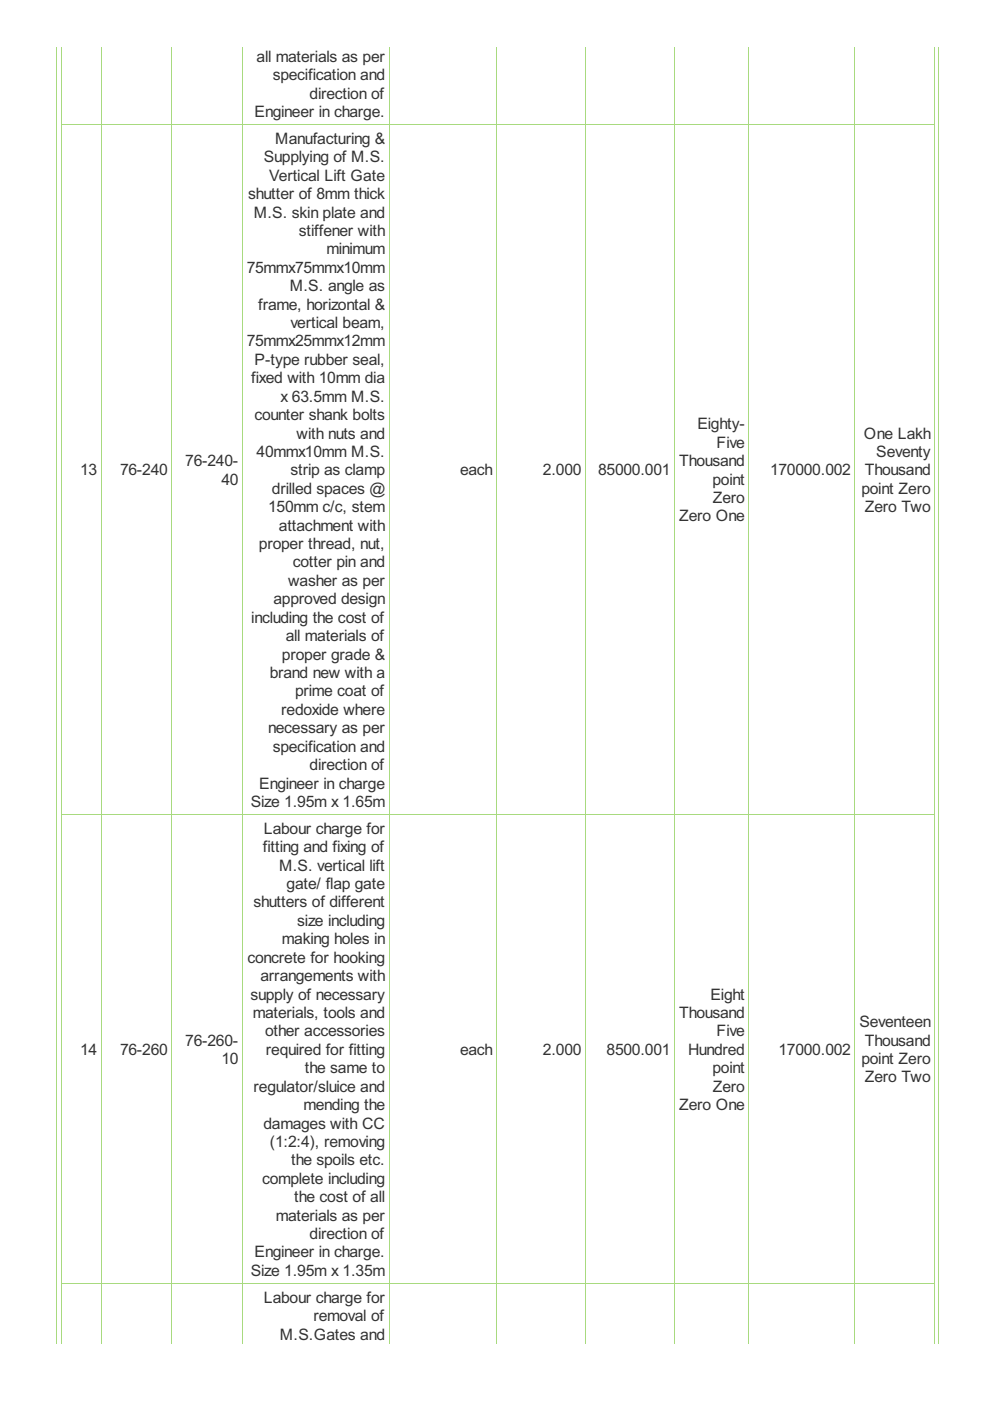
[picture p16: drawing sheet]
<svg xmlns="http://www.w3.org/2000/svg" width="210mm" height="297mm" viewBox="0 0 210 297" stroke-linecap="round" stroke-linejoin="round" font-family="sans-serif">
<defs><g id="words">
<g font-size="3.7" fill="#333">
<text x="54.4" y="13.1">all materials as per</text>
<text x="57.8" y="17">specification and</text>
<text x="65.6" y="20.9">direction of</text>
<text x="54" y="24.8">Engineer in charge.</text>
<text x="55.9" y="34.4">Supplying of M.S.</text>
<text x="58.4" y="30.5">Manufacturing &amp;</text>
<text x="57.1" y="38.3">Vertical Lift Gate</text>
<text x="52.6" y="42.2">shutter of 8mm thick</text>
<text x="53.8" y="46.1">M.S. skin plate and</text>
<text x="63.4" y="50">stiffener with</text>
<text x="69.2" y="53.9">minimum</text>
<text x="52.3" y="57.8">75mmx75mmx10mm</text>
<text x="54.7" y="65.6">frame, horizontal &amp;</text>
<text x="61.5" y="61.7">M.S. angle as</text>
<text x="61.6" y="69.5">vertical beam,</text>
<text x="52.3" y="73.5">75mmx25mmx12mm</text>
<text x="54" y="77.4">P-type rubber seal,</text>
<text x="53.3" y="81.3">fixed with 10mm dia</text>
<text x="53.9" y="89.1">counter shank bolts</text>
<text x="59.5" y="85.2">x 63.5mm M.S.</text>
<text x="62.9" y="93">with nuts and</text>
<text x="147.9" y="91">Eighty-</text>
<text x="151.9" y="94.9">Five</text>
<text x="183.2" y="93">One Lakh</text>
<text x="17" y="100.8">13</text>
<text x="25.4" y="100.8">76-240</text>
<text x="39.3" y="98.8">76-240-</text>
<text x="54.4" y="96.9">40mmx10mm M.S.</text>
<text x="61.6" y="100.8">strip as clamp</text>
<text x="97.5" y="100.8">each</text>
<text x="115.1" y="100.8">2.000</text>
<text x="126.8" y="100.8">85000.001</text>
<text x="144" y="98.8">Thousand</text>
<text x="163.3" y="100.8">170000.002</text>
<text x="183.3" y="100.8">Thousand</text>
<text x="185.8" y="96.9">Seventy</text>
<text x="46.9" y="102.7">40</text>
<text x="57.7" y="104.7">drilled spaces @</text>
<text x="151.1" y="102.7">point</text>
<text x="151.1" y="106.6">Zero</text>
<text x="182.6" y="104.7">point Zero</text>
<text x="56.9" y="108.6">150mm c/c, stem</text>
<text x="59.1" y="112.5">attachment with</text>
<text x="144" y="110.6">Zero One</text>
<text x="183.3" y="108.6">Zero Two</text>
<text x="54.9" y="116.4">proper thread, nut,</text>
<text x="61.1" y="124.2">washer as per</text>
<text x="62.1" y="120.3">cotter pin and</text>
<text x="58" y="128.1">approved design</text>
<text x="53.3" y="132">including the cost of</text>
<text x="60.6" y="135.9">all materials of</text>
<text x="57.2" y="143.8">brand new with a</text>
<text x="59.8" y="139.8">proper grade &amp;</text>
<text x="62.6" y="147.7">prime coat of</text>
<text x="56.9" y="155.5">necessary as per</text>
<text x="59.6" y="151.6">redoxide where</text>
<text x="57.8" y="159.4">specification and</text>
<text x="55" y="167.2">Engineer in charge</text>
<text x="65.6" y="163.3">direction of</text>
<text x="53.2" y="171.1">Size 1.95m x 1.65m</text>
<text x="55.9" y="176.8">Labour charge for</text>
<text x="55.7" y="180.7">fitting and fixing of</text>
<text x="59.2" y="184.6">M.S. vertical lift</text>
<text x="60.8" y="188.5">gate/ flap gate</text>
<text x="53.8" y="192.4">shutters of different</text>
<text x="63" y="196.3">size including</text>
<text x="59.8" y="200.2">making holes in</text>
<text x="52.5" y="204.1">concrete for hooking</text>
<text x="55.2" y="208">arrangements with</text>
<text x="53.1" y="211.9">supply of necessary</text>
<text x="53.6" y="215.8">materials, tools and</text>
<text x="144" y="215.8">Thousand</text>
<text x="150.6" y="211.9">Eight</text>
<text x="39.3" y="221.7">76-260-</text>
<text x="56.2" y="219.7">other accessories</text>
<text x="151.9" y="219.7">Five</text>
<text x="182.2" y="217.8">Seventeen</text>
<text x="183.3" y="221.7">Thousand</text>
<text x="17" y="223.6">14</text>
<text x="25.4" y="223.6">76-260</text>
<text x="46.9" y="225.6">10</text>
<text x="56.4" y="223.6">required for fitting</text>
<text x="64.7" y="227.6">the same to</text>
<text x="97.5" y="223.6">each</text>
<text x="115.1" y="223.6">2.000</text>
<text x="128.6" y="223.6">8500.001</text>
<text x="145.9" y="223.6">Hundred</text>
<text x="151.1" y="227.6">point</text>
<text x="165.1" y="223.6">17000.002</text>
<text x="182.6" y="225.6">point Zero</text>
<text x="53.8" y="231.5">regulator/sluice and</text>
<text x="151.1" y="231.5">Zero</text>
<text x="183.3" y="229.5">Zero Two</text>
<text x="55.9" y="239.3">damages with CC</text>
<text x="64.3" y="235.4">mending the</text>
<text x="144" y="235.4">Zero One</text>
<text x="57.2" y="243.2">(1:2:4), removing</text>
<text x="55.6" y="251">complete including</text>
<text x="61.7" y="247.1">the spoils etc.</text>
<text x="62.4" y="254.9">the cost of all</text>
<text x="58.5" y="258.8">materials as per</text>
<text x="65.6" y="262.7">direction of</text>
<text x="54" y="266.6">Engineer in charge.</text>
<text x="53.2" y="270.5">Size 1.95m x 1.35m</text>
<text x="55.9" y="276.2">Labour charge for</text>
<text x="66.5" y="280.1">removal of</text>
<text x="59.4" y="284">M.S.Gates and</text>
</g>
</g></defs>
<g fill="none" stroke="#a8da7f" stroke-width=".21">
<path d="M12 9.9v275M13 9.9v275M21.5 9.9v275M36.4 9.9v275M51.4 9.9v275M82.5 9.9v275M105.3 9.9v275M124.1 9.9v275M143 9.9v275M158.8 9.9v275M181.3 9.9v275M198.2 9.9v275"/>
<path d="M199 9.9v275M12.9 26.3h185.4M12.9 172.6h185.4M12.9 272.1h185.4"/>
</g>
<use href="#words"/>
</svg>
